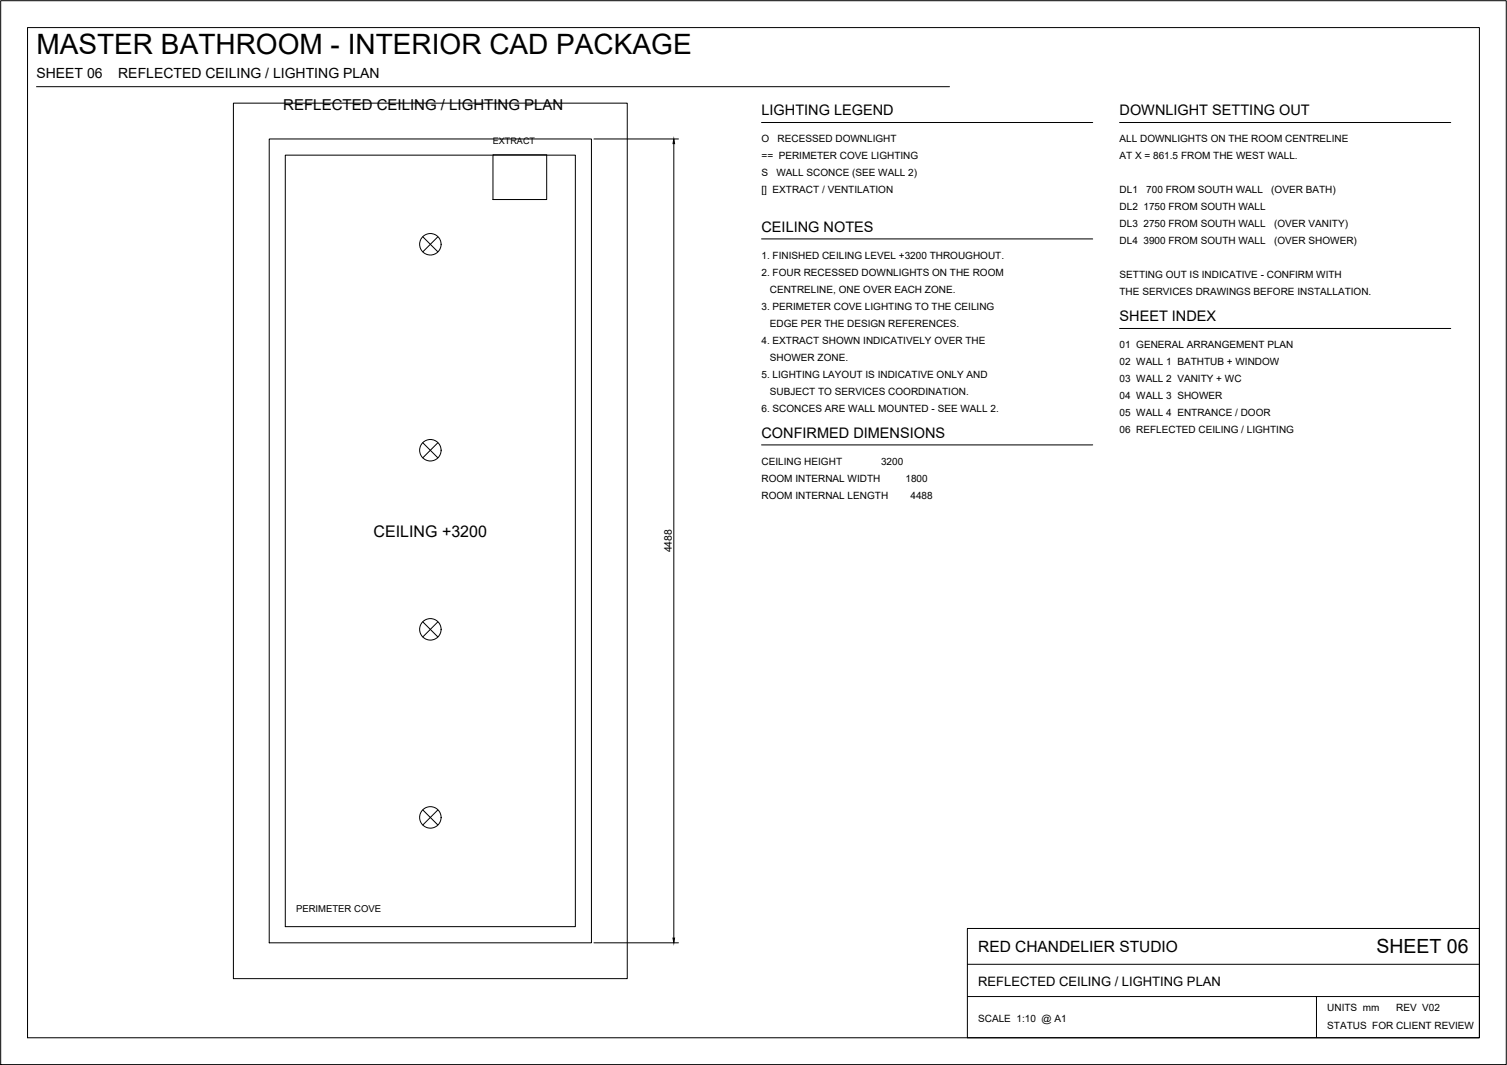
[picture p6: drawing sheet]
<svg xmlns="http://www.w3.org/2000/svg" width="841mm" height="594mm" viewBox="0 0 841 594" stroke-linecap="round" stroke-linejoin="round" font-family="sans-serif">
<defs><g id="words">
<text font-size="15.6" x="20" y="30">MASTER BATHROOM - INTERIOR CAD PACKAGE</text>
<text font-size="10.9" x="768" y="532">SHEET 06</text>
<text font-size="8.9" x="208" y="299">CEILING +3200</text>
<text font-size="8.7" x="546" y="531">RED CHANDELIER STUDIO</text>
<text font-size="8.4" x="158" y="61">REFLECTED CEILING / LIGHTING PLAN</text>
<g font-size="8.1">
<text x="425" y="64">LIGHTING LEGEND</text>
<text x="625" y="64">DOWNLIGHT SETTING OUT</text>
<text x="425" y="129">CEILING NOTES</text>
<text x="625" y="179">SHEET INDEX</text>
<text x="425" y="244">CONFIRMED DIMENSIONS</text>
</g>
<g font-size="7.8">
<text x="20" y="43">SHEET 06</text>
<text x="66" y="43">REFLECTED CEILING / LIGHTING PLAN</text>
</g>
<text font-size="7.3" x="546" y="550">REFLECTED CEILING / LIGHTING PLAN</text>
<text font-size="5.9" x="375" y="308" transform="rotate(-90 375 308)">4488</text>
<g font-size="5.6">
<text x="425" y="79">O</text>
<text x="434" y="79">RECESSED DOWNLIGHT</text>
<text x="625" y="79">ALL DOWNLIGHTS ON THE ROOM CENTRELINE</text>
<text x="425" y="89">== PERIMETER COVE LIGHTING</text>
<text x="625" y="89">AT X = 861.5 FROM THE WEST WALL.</text>
<text x="425" y="98">S</text>
<text x="433" y="98">WALL SCONCE (SEE WALL 2)</text>
<text x="425" y="108">[] EXTRACT / VENTILATION</text>
<text x="625" y="108">DL1</text>
<text x="640" y="108">700 FROM SOUTH WALL</text>
<text x="709" y="108">(OVER BATH)</text>
<text x="625" y="117">DL2 1750 FROM SOUTH WALL</text>
<text x="625" y="127">DL3 2750 FROM SOUTH WALL</text>
<text x="711" y="127">(OVER VANITY)</text>
<text x="625" y="136">DL4 3900 FROM SOUTH WALL</text>
<text x="711" y="136">(OVER SHOWER)</text>
<text x="425" y="144">1. FINISHED CEILING LEVEL +3200 THROUGHOUT.</text>
<text x="425" y="154">2. FOUR RECESSED DOWNLIGHTS ON THE ROOM</text>
<text x="625" y="155">SETTING OUT IS INDICATIVE - CONFIRM WITH</text>
<text x="430" y="163">CENTRELINE, ONE OVER EACH ZONE.</text>
<text x="625" y="165">THE SERVICES DRAWINGS BEFORE INSTALLATION.</text>
<text x="425" y="173">3. PERIMETER COVE LIGHTING TO THE CEILING</text>
<text x="430" y="182">EDGE PER THE DESIGN REFERENCES.</text>
<text x="425" y="192">4. EXTRACT SHOWN INDICATIVELY OVER THE</text>
<text x="625" y="194">01 GENERAL ARRANGEMENT PLAN</text>
<text x="430" y="201">SHOWER ZONE.</text>
<text x="625" y="204">02 WALL 1 BATHTUB + WINDOW</text>
<text x="425" y="211">5. LIGHTING LAYOUT IS INDICATIVE ONLY AND</text>
<text x="625" y="213">03 WALL 2 VANITY + WC</text>
<text x="430" y="220">SUBJECT TO SERVICES COORDINATION.</text>
<text x="625" y="223">04 WALL 3 SHOWER</text>
<text x="425" y="230">6. SCONCES ARE WALL MOUNTED - SEE WALL 2.</text>
<text x="625" y="232">05 WALL 4 ENTRANCE / DOOR</text>
<text x="625" y="242">06 REFLECTED CEILING / LIGHTING</text>
<text x="425" y="259">CEILING HEIGHT</text>
<text x="492" y="259">3200</text>
<text x="425" y="269">ROOM INTERNAL WIDTH</text>
<text x="505" y="269">1800</text>
<text x="425" y="278">ROOM INTERNAL LENGTH</text>
<text x="508" y="278">4488</text>
<text x="741" y="564">UNITS mm</text>
<text x="779" y="564">REV V02</text>
<text x="546" y="570">SCALE 1:10 @ A1</text>
<text x="741" y="574">STATUS FOR CLIENT REVIEW</text>
</g>
<text font-size="5.3" x="165" y="509">PERIMETER COVE</text>
<text font-size="5" x="275" y="80">EXTRACT</text>
</g></defs>
<!-- layer: 22-SHEET-BORDER -->
<path d="M0 0h841v594h-841zM15 15h811v564h-811zM20 48h510M425 68h185M625 68h185M425 133h185M625 183h185M425 248h185M540 518h286v61h-286zM540 538h286M540 556h286M735 556v23" fill="none" stroke="#000" stroke-width=".56"/>
<!-- layer: 01-WALL -->
<path d="M130 58h220v488h-220zM150 78h180v448h-180z" fill="none" stroke="#000" stroke-width=".56"/>
<!-- layer: 10-LIGHTING -->
<g fill="none" stroke="#000" stroke-width=".56">
<path d="M159 87h162v430h-162zM275 86h30v25h-30zM236 132l8 8M244 132l-8 8M236 247l8 8M244 247l-8 8M236 347l8 8M244 347l-8 8M236 452l8 8M244 452l-8 8"/>
<circle cx="240" cy="136" r="6"/>
<circle cx="240" cy="251" r="6"/>
<circle cx="240" cy="351" r="6"/>
<circle cx="240" cy="456" r="6"/>
</g>
<!-- layer: 15-DIMENSIONS -->
<path d="M331 78h48M376 80v443M331 526h48" fill="none" stroke="#000" stroke-width=".56"/>
<path d="M376 78v2zM376 523v3z" fill="#000" stroke="#000" stroke-width=".56"/>
<use href="#words"/>
</svg>
